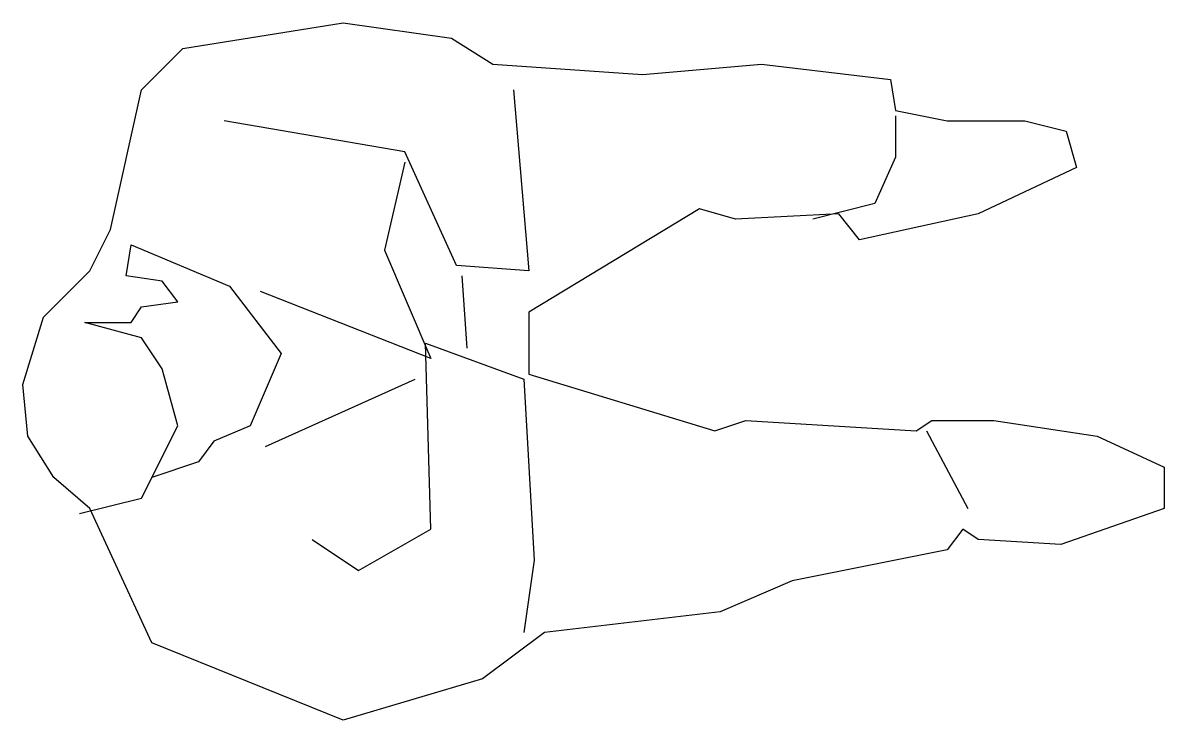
# Model space of a CAD drawing. Extents: x 157.8 to 196.2, y 205.2 to 228.7.
import ezdxf

# ---------------------------------------------------------------- set-up
doc = ezdxf.new("R2010")
doc.units = 0
doc.layers.get('0').update_dxf_attribs({"linetype": 'CONTINUOUS'})

msp = doc.modelspace()

# ---------------------------------------------------------------- linework, layer by layer
at = {"color": 0}
msp.add_lwpolyline([(187.181966, 225.711138), (188.919806, 225.363326), (191.526567, 225.363326), (192.916839, 225.015513), (193.264407, 223.79817), (189.96251, 222.233015), (185.965477, 221.363484), (185.270341, 222.233015), (181.794661, 222.059109), (180.578172, 222.406921), (174.843299, 218.928798), (174.843299, 216.841924), (181.099524, 214.928956), (182.142229, 215.276769), (187.877102, 214.928956), (188.398454, 215.276769), (190.483862, 215.276769), (193.959543, 214.75505), (196.218735, 213.711613), (196.218735, 212.320364), (192.743055, 211.103021), (189.96251, 211.276927), (189.441158, 211.624739), (188.919806, 210.929115), (183.706285, 209.885678), (181.273308, 208.842241), (175.364651, 208.146616), (173.279243, 206.581461), (168.587074, 205.190212), (162.157064, 207.798804), (160.071656, 212.320364), (158.855168, 213.363801), (157.986248, 214.75505), (157.812464, 216.494112), (158.5076, 218.754892), (160.071656, 220.320047), (160.766792, 221.711296), (161.809496, 226.406763), (163.199769, 227.798012), (168.587074, 228.667543), (172.236539, 228.145824), (173.626811, 227.276294), (178.666548, 226.928481), (182.663581, 227.276294), (187.008182, 226.754575)], close=True, dxfattribs=at)
for points in [[(174.321947, 226.406763), (174.843299, 220.320047), (172.410323, 220.493953), (170.672482, 224.319889), (164.590041, 225.363326)], [(187.181966, 225.537232), (187.181966, 224.145983), (186.486829, 222.580827), (184.401421, 222.059109)], [(170.672482, 223.972077), (169.977346, 221.015672), (171.541402, 217.363643), (165.806529, 219.624423)], [(159.724088, 212.146458), (161.809496, 212.668176), (163.025985, 215.102863), (162.504633, 217.01583), (161.809496, 218.059267), (159.897872, 218.580986), (161.461928, 218.580986), (161.809496, 219.102704), (163.025985, 219.27661), (162.504633, 219.972235), (161.288144, 220.146141), (161.461928, 221.189578), (164.763825, 219.798329), (166.501665, 217.537549), (165.458961, 215.102863), (164.242473, 214.581144), (163.721121, 213.885519), (162.157064, 213.363801)], [(172.584107, 220.146141), (172.757891, 217.711455)], [(167.54437, 211.276927), (169.108426, 210.23349), (171.541402, 211.624739), (171.367618, 217.885361), (174.669515, 216.668018), (175.017083, 210.581302), (174.669515, 208.146616)], [(165.980313, 214.407238), (171.02005, 216.668018)], [(188.22467, 214.928956), (189.614942, 212.320364)]]:
    msp.add_lwpolyline(points, dxfattribs=at)

doc.saveas('drawing.dxf')
